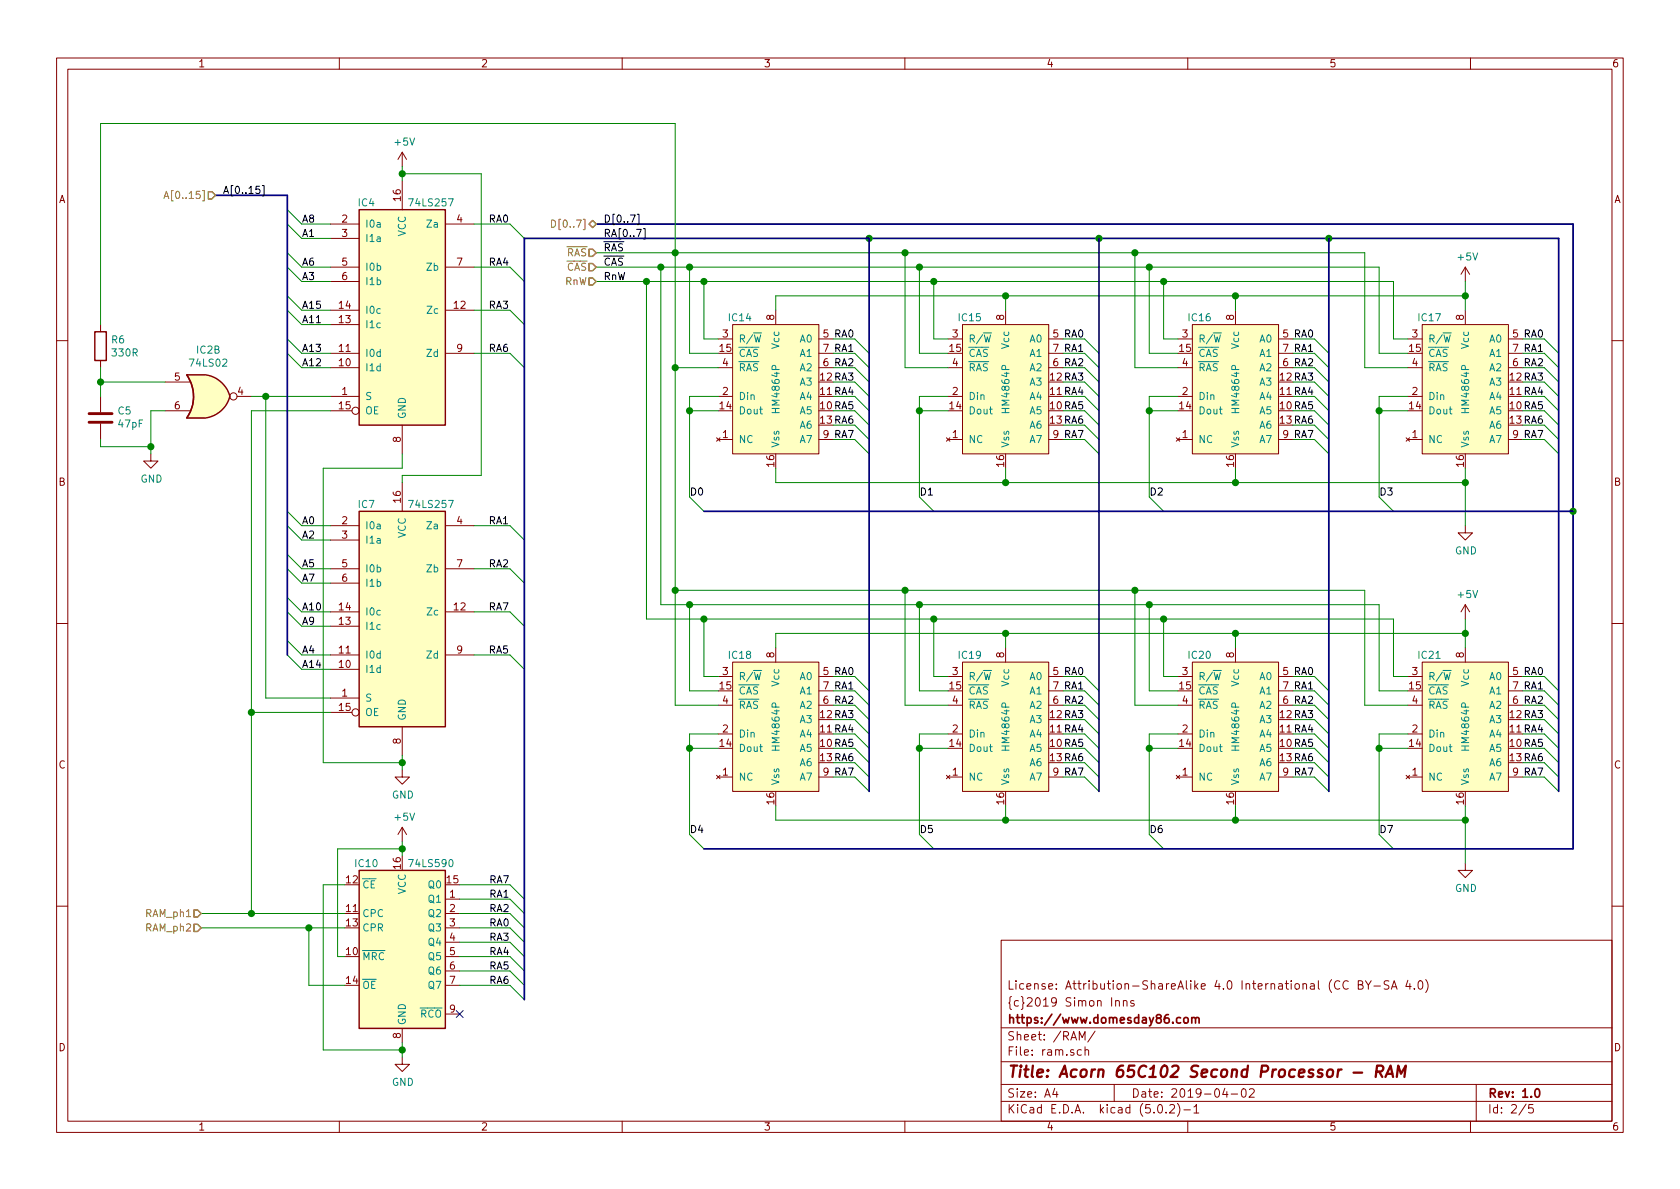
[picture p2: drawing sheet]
<svg xmlns="http://www.w3.org/2000/svg" width="297mm" height="210mm" viewBox="0 0 297 210" stroke-linecap="round" stroke-linejoin="round" font-family="sans-serif">
<defs><g id="words">
<text font-size="2.8" fill="#840000" x="178" y="190.5">Title: Acorn 65C102 Second Processor - RAM</text>
<g font-size="2.1" fill="#840000">
<text x="178" y="178">{c}2019 Simon Inns</text>
<text x="178" y="175">License: Attribution-ShareAlike 4.0 International (CC BY-SA 4.0)</text>
<text x="178" y="184">Sheet: /RAM/</text>
<text x="178" y="181">https://www.domesday86.com</text>
<text x="178" y="186.7">File: ram.sch</text>
<text x="178" y="196.9">KiCad E.D.A. kicad (5.0.2)-1</text>
<text x="178" y="194.1">Size: A4</text>
<text x="200" y="194.1">Date: 2019-04-02</text>
<text x="263" y="194.1">Rev: 1.0</text>
<text x="263" y="196.9">Id: 2/5</text>
</g>
<g font-size="1.8" fill="#840000">
<text x="35" y="11.9">1</text>
<text x="85" y="11.9">2</text>
<text x="135" y="11.9">3</text>
<text x="185" y="11.9">4</text>
<text x="235" y="11.9">5</text>
<text x="285" y="11.9">6</text>
<text x="10.4" y="35.9">A</text>
<text x="70.9" y="35.5" transform="rotate(-90 70.9 35.5)">16</text>
<text x="285.4" y="35.9">A</text>
<text x="60.5" y="39.4">2</text>
<text x="60.5" y="41.9">3</text>
<text x="80.8" y="39.4">4</text>
<text x="60.5" y="47">5</text>
<text x="80.8" y="47">7</text>
<text x="60.5" y="49.5">6</text>
<text x="60" y="57.1">13</text>
<text x="60" y="54.6">14</text>
<text x="80.3" y="54.6">12</text>
<text x="127.8" y="59.7">3</text>
<text x="136.9" y="56.6" transform="rotate(-90 136.9 56.6)">8</text>
<text x="168.4" y="59.7">3</text>
<text x="177.5" y="56.6" transform="rotate(-90 177.5 56.6)">8</text>
<text x="209.1" y="59.7">3</text>
<text x="218.2" y="56.6" transform="rotate(-90 218.2 56.6)">8</text>
<text x="249.7" y="59.7">3</text>
<text x="258.8" y="56.6" transform="rotate(-90 258.8 56.6)">8</text>
<text x="60" y="64.8">10</text>
<text x="60" y="62.2">11</text>
<text x="80.8" y="62.2">9</text>
<text x="127.3" y="62.2">15</text>
<text x="127.8" y="64.8">4</text>
<text x="167.9" y="62.2">15</text>
<text x="168.4" y="64.8">4</text>
<text x="208.6" y="62.2">15</text>
<text x="209.1" y="64.8">4</text>
<text x="249.2" y="62.2">15</text>
<text x="249.7" y="64.8">4</text>
<text x="30.9" y="67.3">5</text>
<text x="42.1" y="69.8">4</text>
<text x="60.5" y="69.8">1</text>
<text x="127.8" y="69.8">2</text>
<text x="168.4" y="69.8">2</text>
<text x="209.1" y="69.8">2</text>
<text x="249.7" y="69.8">2</text>
<text x="30.9" y="72.4">6</text>
<text x="60" y="72.4">15</text>
<text x="127.3" y="72.4">14</text>
<text x="127.8" y="77.5">1</text>
<text x="167.9" y="72.4">14</text>
<text x="168.4" y="77.5">1</text>
<text x="208.6" y="72.4">14</text>
<text x="209.1" y="77.5">1</text>
<text x="249.2" y="72.4">14</text>
<text x="249.7" y="77.5">1</text>
<text x="70.9" y="78.2" transform="rotate(-90 70.9 78.2)">8</text>
<text x="136.9" y="82.5" transform="rotate(-90 136.9 82.5)">16</text>
<text x="177.5" y="82.5" transform="rotate(-90 177.5 82.5)">16</text>
<text x="218.2" y="82.5" transform="rotate(-90 218.2 82.5)">16</text>
<text x="258.8" y="82.5" transform="rotate(-90 258.8 82.5)">16</text>
<text x="10.4" y="85.9">B</text>
<text x="70.9" y="88.8" transform="rotate(-90 70.9 88.8)">16</text>
<text x="285.4" y="85.9">B</text>
<text x="60.5" y="92.7">2</text>
<text x="60.5" y="95.2">3</text>
<text x="80.8" y="92.7">4</text>
<text x="60.5" y="100.3">5</text>
<text x="80.8" y="100.3">7</text>
<text x="60" y="107.9">14</text>
<text x="60.5" y="102.9">6</text>
<text x="80.3" y="107.9">12</text>
<text x="60" y="110.5">13</text>
<text x="60" y="118.1">10</text>
<text x="60" y="115.6">11</text>
<text x="80.8" y="115.6">9</text>
<text x="127.8" y="119.4">3</text>
<text x="136.9" y="116.3" transform="rotate(-90 136.9 116.3)">8</text>
<text x="168.4" y="119.4">3</text>
<text x="177.5" y="116.3" transform="rotate(-90 177.5 116.3)">8</text>
<text x="209.1" y="119.4">3</text>
<text x="218.2" y="116.3" transform="rotate(-90 218.2 116.3)">8</text>
<text x="249.7" y="119.4">3</text>
<text x="258.8" y="116.3" transform="rotate(-90 258.8 116.3)">8</text>
<text x="60" y="125.7">15</text>
<text x="60.5" y="123.2">1</text>
<text x="127.3" y="121.9">15</text>
<text x="127.8" y="124.5">4</text>
<text x="167.9" y="121.9">15</text>
<text x="168.4" y="124.5">4</text>
<text x="208.6" y="121.9">15</text>
<text x="209.1" y="124.5">4</text>
<text x="249.2" y="121.9">15</text>
<text x="249.7" y="124.5">4</text>
<text x="70.9" y="131.5" transform="rotate(-90 70.9 131.5)">8</text>
<text x="127.8" y="129.5">2</text>
<text x="168.4" y="129.5">2</text>
<text x="209.1" y="129.5">2</text>
<text x="249.7" y="129.5">2</text>
<text x="10.4" y="135.9">C</text>
<text x="127.3" y="132.1">14</text>
<text x="127.8" y="137.2">1</text>
<text x="167.9" y="132.1">14</text>
<text x="168.4" y="137.2">1</text>
<text x="208.6" y="132.1">14</text>
<text x="209.1" y="137.2">1</text>
<text x="249.2" y="132.1">14</text>
<text x="249.7" y="137.2">1</text>
<text x="285.4" y="135.9">C</text>
<text x="136.9" y="142.2" transform="rotate(-90 136.9 142.2)">16</text>
<text x="177.5" y="142.2" transform="rotate(-90 177.5 142.2)">16</text>
<text x="218.2" y="142.2" transform="rotate(-90 218.2 142.2)">16</text>
<text x="258.8" y="142.2" transform="rotate(-90 258.8 142.2)">16</text>
<text x="70.9" y="153.6" transform="rotate(-90 70.9 153.6)">16</text>
<text x="61.3" y="161.3">11</text>
<text x="61.3" y="156.2">12</text>
<text x="79" y="156.2">15</text>
<text x="79.5" y="158.7">1</text>
<text x="79.5" y="161.3">2</text>
<text x="61.3" y="163.8">13</text>
<text x="79.5" y="163.8">3</text>
<text x="79.5" y="166.4">4</text>
<text x="61.3" y="168.9">10</text>
<text x="61.3" y="174">14</text>
<text x="79.5" y="168.9">5</text>
<text x="79.5" y="171.4">6</text>
<text x="79.5" y="174">7</text>
<text x="79.5" y="179.1">9</text>
<text x="10.4" y="185.9">D</text>
<text x="70.9" y="183.6" transform="rotate(-90 70.9 183.6)">8</text>
<text x="285.4" y="185.9">D</text>
<text x="35" y="199.9">1</text>
<text x="85" y="199.9">2</text>
<text x="135" y="199.9">3</text>
<text x="185" y="199.9">4</text>
<text x="235" y="199.9">5</text>
<text x="285" y="199.9">6</text>
</g>
<g font-size="1.8" fill="#008484">
<text x="69.9" y="25.7">+5V</text>
<text x="63.4" y="36.5">IC4</text>
<text x="64.5" y="40.3">I0a</text>
<text x="71.8" y="41.8" transform="rotate(-90 71.8 41.8)">VCC</text>
<text x="72.6" y="36.5">74LS257</text>
<text x="75.7" y="40.3">Za</text>
<text x="64.5" y="42.8">I1a</text>
<text x="64.5" y="47.9">I0b</text>
<text x="75.6" y="47.9">Zb</text>
<text x="257.9" y="46.1">+5V</text>
<text x="64.5" y="50.4">I1b</text>
<text x="64.5" y="58">I1c</text>
<text x="64.5" y="55.5">I0c</text>
<text x="75.7" y="55.5">Zc</text>
<text x="129" y="56.8">IC14</text>
<text x="169.6" y="56.8">IC15</text>
<text x="210.2" y="56.8">IC16</text>
<text x="250.9" y="56.8">IC17</text>
<text x="19.8" y="60.7">R6</text>
<text x="20" y="63">330R</text>
<text x="33.7" y="64.8">74LS02</text>
<text x="34.8" y="62.5">IC2B</text>
<text x="64.5" y="65.7">I1d</text>
<text x="64.5" y="63.1">I0d</text>
<text x="75.6" y="63.1">Zd</text>
<text x="130.6" y="63.1">CAS</text>
<text x="130.6" y="60.6">R/W</text>
<text x="130.6" y="65.7">RAS</text>
<text x="137.8" y="61.6" transform="rotate(-90 137.8 61.6)">Vcc</text>
<text x="141.5" y="60.6">A0</text>
<text x="141.5" y="65.7">A2</text>
<text x="141.5" y="63.1">A1</text>
<text x="171.2" y="63.1">CAS</text>
<text x="171.2" y="60.6">R/W</text>
<text x="171.2" y="65.7">RAS</text>
<text x="178.4" y="61.6" transform="rotate(-90 178.4 61.6)">Vcc</text>
<text x="182.1" y="60.6">A0</text>
<text x="182.1" y="65.7">A2</text>
<text x="182.1" y="63.1">A1</text>
<text x="211.8" y="63.1">CAS</text>
<text x="211.8" y="60.6">R/W</text>
<text x="211.8" y="65.7">RAS</text>
<text x="219.1" y="61.6" transform="rotate(-90 219.1 61.6)">Vcc</text>
<text x="222.8" y="60.6">A0</text>
<text x="222.8" y="65.7">A2</text>
<text x="222.8" y="63.1">A1</text>
<text x="252.5" y="63.1">CAS</text>
<text x="252.5" y="60.6">R/W</text>
<text x="252.5" y="65.7">RAS</text>
<text x="259.7" y="61.6" transform="rotate(-90 259.7 61.6)">Vcc</text>
<text x="263.4" y="60.6">A0</text>
<text x="263.4" y="65.7">A2</text>
<text x="263.4" y="63.1">A1</text>
<text x="64.5" y="70.7">S</text>
<text x="130.6" y="70.7">Din</text>
<text x="141.5" y="70.7">A4</text>
<text x="141.5" y="68.2">A3</text>
<text x="171.2" y="70.7">Din</text>
<text x="182.1" y="70.7">A4</text>
<text x="182.1" y="68.2">A3</text>
<text x="211.8" y="70.7">Din</text>
<text x="222.8" y="70.7">A4</text>
<text x="222.8" y="68.2">A3</text>
<text x="252.5" y="70.7">Din</text>
<text x="263.4" y="70.7">A4</text>
<text x="263.4" y="68.2">A3</text>
<text x="20.9" y="73.3">C5</text>
<text x="21" y="75.6">47pF</text>
<text x="64.5" y="73.3">OE</text>
<text x="71.8" y="74.2" transform="rotate(-90 71.8 74.2)">GND</text>
<text x="130.6" y="73.3">Dout</text>
<text x="137.8" y="72.8" transform="rotate(-90 137.8 72.8)">HM4864P</text>
<text x="141.5" y="73.3">A5</text>
<text x="141.5" y="75.8">A6</text>
<text x="171.2" y="73.3">Dout</text>
<text x="178.5" y="72.8" transform="rotate(-90 178.5 72.8)">HM4864P</text>
<text x="182.1" y="73.3">A5</text>
<text x="182.1" y="75.8">A6</text>
<text x="211.8" y="73.3">Dout</text>
<text x="219.1" y="72.8" transform="rotate(-90 219.1 72.8)">HM4864P</text>
<text x="222.8" y="73.3">A5</text>
<text x="222.8" y="75.8">A6</text>
<text x="252.5" y="73.3">Dout</text>
<text x="259.8" y="72.8" transform="rotate(-90 259.8 72.8)">HM4864P</text>
<text x="263.4" y="73.3">A5</text>
<text x="263.4" y="75.8">A6</text>
<text x="130.6" y="78.4">NC</text>
<text x="137.8" y="79.2" transform="rotate(-90 137.8 79.2)">Vss</text>
<text x="141.5" y="78.4">A7</text>
<text x="171.2" y="78.4">NC</text>
<text x="178.4" y="79.2" transform="rotate(-90 178.4 79.2)">Vss</text>
<text x="182.1" y="78.4">A7</text>
<text x="211.8" y="78.4">NC</text>
<text x="219.1" y="79.2" transform="rotate(-90 219.1 79.2)">Vss</text>
<text x="222.8" y="78.4">A7</text>
<text x="252.5" y="78.4">NC</text>
<text x="259.7" y="79.2" transform="rotate(-90 259.7 79.2)">Vss</text>
<text x="263.4" y="78.4">A7</text>
<text x="24.8" y="85.3">GND</text>
<text x="63.4" y="89.8">IC7</text>
<text x="72.6" y="89.8">74LS257</text>
<text x="64.5" y="93.6">I0a</text>
<text x="71.8" y="95.2" transform="rotate(-90 71.8 95.2)">VCC</text>
<text x="75.7" y="93.6">Za</text>
<text x="64.5" y="96.1">I1a</text>
<text x="64.5" y="101.2">I0b</text>
<text x="75.6" y="101.2">Zb</text>
<text x="257.3" y="98">GND</text>
<text x="64.5" y="103.8">I1b</text>
<text x="257.9" y="105.8">+5V</text>
<text x="64.5" y="111.4">I1c</text>
<text x="64.5" y="108.8">I0c</text>
<text x="75.7" y="108.8">Zc</text>
<text x="64.5" y="119">I1d</text>
<text x="64.5" y="116.5">I0d</text>
<text x="75.6" y="116.5">Zd</text>
<text x="129" y="116.5">IC18</text>
<text x="169.6" y="116.5">IC19</text>
<text x="210.2" y="116.5">IC20</text>
<text x="250.9" y="116.5">IC21</text>
<text x="64.5" y="124.1">S</text>
<text x="130.6" y="122.8">CAS</text>
<text x="130.6" y="120.3">R/W</text>
<text x="130.6" y="125.3">RAS</text>
<text x="137.8" y="121.3" transform="rotate(-90 137.8 121.3)">Vcc</text>
<text x="141.5" y="120.3">A0</text>
<text x="141.5" y="125.3">A2</text>
<text x="141.5" y="122.8">A1</text>
<text x="171.2" y="122.8">CAS</text>
<text x="171.2" y="120.3">R/W</text>
<text x="171.2" y="125.3">RAS</text>
<text x="178.4" y="121.3" transform="rotate(-90 178.4 121.3)">Vcc</text>
<text x="182.1" y="120.3">A0</text>
<text x="182.1" y="125.3">A2</text>
<text x="182.1" y="122.8">A1</text>
<text x="211.8" y="122.8">CAS</text>
<text x="211.8" y="120.3">R/W</text>
<text x="211.8" y="125.3">RAS</text>
<text x="219.1" y="121.3" transform="rotate(-90 219.1 121.3)">Vcc</text>
<text x="222.8" y="120.3">A0</text>
<text x="222.8" y="125.3">A2</text>
<text x="222.8" y="122.8">A1</text>
<text x="252.5" y="122.8">CAS</text>
<text x="252.5" y="120.3">R/W</text>
<text x="252.5" y="125.3">RAS</text>
<text x="259.7" y="121.3" transform="rotate(-90 259.7 121.3)">Vcc</text>
<text x="263.4" y="120.3">A0</text>
<text x="263.4" y="125.3">A2</text>
<text x="263.4" y="122.8">A1</text>
<text x="64.5" y="126.6">OE</text>
<text x="71.8" y="127.5" transform="rotate(-90 71.8 127.5)">GND</text>
<text x="130.6" y="130.4">Din</text>
<text x="141.5" y="130.4">A4</text>
<text x="141.5" y="127.9">A3</text>
<text x="171.2" y="130.4">Din</text>
<text x="182.1" y="130.4">A4</text>
<text x="182.1" y="127.9">A3</text>
<text x="211.8" y="130.4">Din</text>
<text x="222.8" y="130.4">A4</text>
<text x="222.8" y="127.9">A3</text>
<text x="252.5" y="130.4">Din</text>
<text x="263.4" y="130.4">A4</text>
<text x="263.4" y="127.9">A3</text>
<text x="130.6" y="133">Dout</text>
<text x="137.8" y="132.5" transform="rotate(-90 137.8 132.5)">HM4864P</text>
<text x="141.5" y="133">A5</text>
<text x="141.5" y="135.5">A6</text>
<text x="171.2" y="133">Dout</text>
<text x="178.5" y="132.5" transform="rotate(-90 178.5 132.5)">HM4864P</text>
<text x="182.1" y="133">A5</text>
<text x="182.1" y="135.5">A6</text>
<text x="211.8" y="133">Dout</text>
<text x="219.1" y="132.5" transform="rotate(-90 219.1 132.5)">HM4864P</text>
<text x="222.8" y="133">A5</text>
<text x="222.8" y="135.5">A6</text>
<text x="252.5" y="133">Dout</text>
<text x="259.8" y="132.5" transform="rotate(-90 259.8 132.5)">HM4864P</text>
<text x="263.4" y="133">A5</text>
<text x="263.4" y="135.5">A6</text>
<text x="69.3" y="141.2">GND</text>
<text x="130.6" y="138">NC</text>
<text x="137.8" y="138.9" transform="rotate(-90 137.8 138.9)">Vss</text>
<text x="141.5" y="138">A7</text>
<text x="171.2" y="138">NC</text>
<text x="178.4" y="138.9" transform="rotate(-90 178.4 138.9)">Vss</text>
<text x="182.1" y="138">A7</text>
<text x="211.8" y="138">NC</text>
<text x="219.1" y="138.9" transform="rotate(-90 219.1 138.9)">Vss</text>
<text x="222.8" y="138">A7</text>
<text x="252.5" y="138">NC</text>
<text x="259.7" y="138.9" transform="rotate(-90 259.7 138.9)">Vss</text>
<text x="263.4" y="138">A7</text>
<text x="69.9" y="145.1">+5V</text>
<text x="62.9" y="153.3">IC10</text>
<text x="72.6" y="153.3">74LS590</text>
<text x="64" y="157.1">CE</text>
<text x="71.8" y="158.2" transform="rotate(-90 71.8 158.2)">VCC</text>
<text x="75.9" y="159.6">Q1</text>
<text x="75.9" y="157.1">Q0</text>
<text x="257.3" y="157.7">GND</text>
<text x="64" y="162.2">CPC</text>
<text x="64" y="164.7">CPR</text>
<text x="75.9" y="162.2">Q2</text>
<text x="75.9" y="164.7">Q3</text>
<text x="75.9" y="167.3">Q4</text>
<text x="64" y="169.8">MRC</text>
<text x="75.9" y="169.8">Q5</text>
<text x="75.9" y="172.3">Q6</text>
<text x="64" y="174.9">OE</text>
<text x="74.3" y="180">RCO</text>
<text x="75.9" y="174.9">Q7</text>
<text x="71.8" y="181.4" transform="rotate(-90 71.8 181.4)">GND</text>
<text x="69.3" y="192">GND</text>
</g>
<g font-size="1.8" fill="#848400">
<text x="30.2" y="35.2">A[0..15]</text>
<text x="98.5" y="40.3">D[0..7]</text>
<text x="100.2" y="45.3">RAS</text>
<text x="100.2" y="47.9">CAS</text>
<text x="99.8" y="50.4">RnW</text>
<text x="25.9" y="162.2">RAM_ph1</text>
<text x="25.9" y="164.7">RAM_ph2</text>
</g>
<g font-size="1.8">
<text x="39.4" y="34.3">A[0..15]</text>
<text x="53.3" y="41.9">A1</text>
<text x="53.3" y="39.4">A8</text>
<text x="86.4" y="39.4">RA0</text>
<text x="106.7" y="39.4">D[0..7]</text>
<text x="106.7" y="41.9">RA[0..7]</text>
<text x="53.3" y="47">A6</text>
<text x="86.4" y="47">RA4</text>
<text x="106.7" y="44.4">RAS</text>
<text x="106.7" y="47">CAS</text>
<text x="53.3" y="49.5">A3</text>
<text x="106.7" y="49.5">RnW</text>
<text x="53.3" y="54.6">A15</text>
<text x="53.3" y="57.1">A11</text>
<text x="86.4" y="54.6">RA3</text>
<text x="145.6" y="59.7">5 RA0</text>
<text x="186.2" y="59.7">5 RA0</text>
<text x="226.8" y="59.7">5 RA0</text>
<text x="267.5" y="59.7">5 RA0</text>
<text x="53.3" y="62.2">A13</text>
<text x="53.3" y="64.8">A12</text>
<text x="86.4" y="62.2">RA6</text>
<text x="145.6" y="64.8">6 RA2</text>
<text x="145.6" y="62.2">7 RA1</text>
<text x="186.2" y="64.8">6 RA2</text>
<text x="186.2" y="62.2">7 RA1</text>
<text x="226.8" y="64.8">6 RA2</text>
<text x="226.8" y="62.2">7 RA1</text>
<text x="267.5" y="64.8">6 RA2</text>
<text x="267.5" y="62.2">7 RA1</text>
<text x="145.1" y="69.8">11 RA4</text>
<text x="145.1" y="67.3">12 RA3</text>
<text x="185.7" y="69.8">11 RA4</text>
<text x="185.7" y="67.3">12 RA3</text>
<text x="226.4" y="69.8">11 RA4</text>
<text x="226.4" y="67.3">12 RA3</text>
<text x="267" y="69.8">11 RA4</text>
<text x="267" y="67.3">12 RA3</text>
<text x="145.1" y="72.4">10 RA5</text>
<text x="145.1" y="74.9">13 RA6</text>
<text x="145.6" y="77.5">9 RA7</text>
<text x="185.7" y="72.4">10 RA5</text>
<text x="185.7" y="74.9">13 RA6</text>
<text x="186.2" y="77.5">9 RA7</text>
<text x="226.4" y="72.4">10 RA5</text>
<text x="226.4" y="74.9">13 RA6</text>
<text x="226.8" y="77.5">9 RA7</text>
<text x="267" y="72.4">10 RA5</text>
<text x="267" y="74.9">13 RA6</text>
<text x="267.5" y="77.5">9 RA7</text>
<text x="121.9" y="87.6">D0</text>
<text x="162.6" y="87.6">D1</text>
<text x="203.2" y="87.6">D2</text>
<text x="243.8" y="87.6">D3</text>
<text x="53.3" y="95.2">A2</text>
<text x="53.3" y="92.7">A0</text>
<text x="86.4" y="92.7">RA1</text>
<text x="53.3" y="100.3">A5</text>
<text x="86.4" y="100.3">RA2</text>
<text x="53.3" y="102.9">A7</text>
<text x="53.3" y="107.9">A10</text>
<text x="86.4" y="107.9">RA7</text>
<text x="53.3" y="110.5">A9</text>
<text x="53.3" y="115.6">A4</text>
<text x="53.3" y="118.1">A14</text>
<text x="86.4" y="115.6">RA5</text>
<text x="145.6" y="119.4">5 RA0</text>
<text x="186.2" y="119.4">5 RA0</text>
<text x="226.8" y="119.4">5 RA0</text>
<text x="267.5" y="119.4">5 RA0</text>
<text x="145.6" y="124.5">6 RA2</text>
<text x="145.6" y="121.9">7 RA1</text>
<text x="186.2" y="124.5">6 RA2</text>
<text x="186.2" y="121.9">7 RA1</text>
<text x="226.8" y="124.5">6 RA2</text>
<text x="226.8" y="121.9">7 RA1</text>
<text x="267.5" y="124.5">6 RA2</text>
<text x="267.5" y="121.9">7 RA1</text>
<text x="145.1" y="129.5">11 RA4</text>
<text x="145.1" y="127">12 RA3</text>
<text x="185.7" y="129.5">11 RA4</text>
<text x="185.7" y="127">12 RA3</text>
<text x="226.4" y="129.5">11 RA4</text>
<text x="226.4" y="127">12 RA3</text>
<text x="267" y="129.5">11 RA4</text>
<text x="267" y="127">12 RA3</text>
<text x="145.1" y="132.1">10 RA5</text>
<text x="145.1" y="134.6">13 RA6</text>
<text x="145.6" y="137.2">9 RA7</text>
<text x="185.7" y="132.1">10 RA5</text>
<text x="185.7" y="134.6">13 RA6</text>
<text x="186.2" y="137.2">9 RA7</text>
<text x="226.4" y="132.1">10 RA5</text>
<text x="226.4" y="134.6">13 RA6</text>
<text x="226.8" y="137.2">9 RA7</text>
<text x="267" y="132.1">10 RA5</text>
<text x="267" y="134.6">13 RA6</text>
<text x="267.5" y="137.2">9 RA7</text>
<text x="121.9" y="147.3">D4</text>
<text x="162.6" y="147.3">D5</text>
<text x="203.2" y="147.3">D6</text>
<text x="243.8" y="147.3">D7</text>
<text x="86.6" y="156.2">RA7</text>
<text x="86.6" y="158.7">RA1</text>
<text x="86.6" y="161.3">RA2</text>
<text x="86.6" y="163.8">RA0</text>
<text x="86.6" y="166.4">RA3</text>
<text x="86.6" y="168.9">RA4</text>
<text x="86.6" y="171.4">RA5</text>
<text x="86.6" y="174">RA6</text>
</g>
</g></defs>
<g fill="none" stroke="#840000" stroke-width=".18">
<path d="M10 10.3h277v189.9h-277zM12 12.2h273v186.1h-273zM60 10.3v1.9M110 10.3v1.9M160 10.3v1.9M210 10.3v1.9M260 10.3v1.9M58.4 39.6h5.1M71.1 26.9v2.6M71.1 32v5.1M71.1 26.9l-.7 1.3M71.1 26.9l.8 1.3"/>
<path d="M78.7 39.6h5.1M17.8 57.4v1.3M58.4 54.9h5.1M58.4 57.4h5.1M58.4 42.2h5.1M58.4 47.2h5.1M58.4 49.8h5.1M78.7 54.9h5.1M78.7 47.2h5.1M127 59.9h2.5M129.5 57.4h15.3v22.9h-15.3zM137.2 54.9v2.5"/>
<path d="M144.8 59.9h2.5M167.6 59.9h2.6M170.2 57.4h15.2v22.9h-15.2zM177.8 54.9v2.5M185.4 59.9h2.6M208.3 59.9h2.5M210.8 57.4h15.3v22.9h-15.3zM218.4 54.9v2.5M226.1 59.9h2.5M248.9 59.9h2.6M251.5 57.4h15.2v22.9h-15.2zM259.1 47.2v2.6"/>
<path d="M259.1 54.9v2.5M259.1 47.2l-.8 1.3M259.1 47.2l.7 1.3M266.7 59.9h2.5M10 60.2h2M17.8 63.7v1.3M17.8 70.1v2.8M17.8 74.9v2.8M29.2 72.6h4.3M29.2 67.6h4.3M41.9 70.1h2.5M58.4 70.1h5.1"/>
<path d="M58.4 65h5.1M58.4 62.5h5.1M58.4 72.6h3.8M71.1 75.2v5.1M78.7 62.5h5.1M126.7 77.4l.6 .6M127 77.7h2.5M127 70.1h2.5M127 65h2.5M127.3 77.4l-.6 .6M144.8 77.7h2.5M144.8 65h2.5"/>
<path d="M144.8 62.5h2.5M167.3 77.4l.6 .6M167.6 77.7h2.6M167.6 70.1h2.6M167.6 65h2.6M167.9 77.4l-.6 .6M185.4 77.7h2.6M185.4 65h2.6M185.4 62.5h2.6M208 77.4l.6 .6M208.3 77.7h2.5M208.3 70.1h2.5"/>
<path d="M208.3 65h2.5M208.6 77.4l-.6 .6M226.1 77.7h2.5M226.1 65h2.5M226.1 62.5h2.5M248.6 77.4l.6 .6M248.9 77.7h2.6M248.9 70.1h2.6M248.9 65h2.6M249.2 77.4l-.6 .6M266.7 77.7h2.5M266.7 65h2.5"/>
<path d="M266.7 62.5h2.5M285 60.2h2M26.7 80.3v1.2h1.2l-1.2 1.3-1.3-1.3h1.3M58.4 93h5.1M58.4 95.5h5.1M71.1 85.3v5.1M78.7 93h5.1M259.1 93v1.2h1.2l-1.2 1.3-1.3-1.3h1.3M10 110.3h2M58.4 118.4h5.1M58.4 115.8h5.1M58.4 108.2h5.1"/>
<path d="M58.4 110.7h5.1M58.4 100.6h5.1M58.4 103.1h5.1M78.7 115.8h5.1M78.7 108.2h5.1M78.7 100.6h5.1M127 119.6h2.5M129.5 117.1h15.3v22.8h-15.3zM137.2 114.5v2.6M144.8 119.6h2.5M167.6 119.6h2.6M170.2 117.1h15.2v22.8h-15.2z"/>
<path d="M177.8 114.5v2.6M185.4 119.6h2.6M208.3 119.6h2.5M210.8 117.1h15.3v22.8h-15.3zM218.4 114.5v2.6M226.1 119.6h2.5M248.9 119.6h2.6M251.5 117.1h15.2v22.8h-15.2zM259.1 106.9v2.6M259.1 114.5v2.6M259.1 106.9l-.8 1.3M259.1 106.9l.7 1.3"/>
<path d="M266.7 119.6h2.5M285 110.3h2M58.4 123.4h5.1M58.4 126h3.8M71.1 136.1v1.3h1.3l-1.3 1.3-1.3-1.3h1.3M71.1 128.5v5.1M126.7 137.1l.6 .6M127 137.4h2.5M127 129.8h2.5M127 124.7h2.5M127.3 137.1l-.6 .6M144.8 137.4h2.5"/>
<path d="M144.8 124.7h2.5M144.8 122.2h2.5M167.3 137.1l.6 .6M167.6 137.4h2.6M167.6 129.8h2.6M167.6 124.7h2.6M167.9 137.1l-.6 .6M185.4 137.4h2.6M185.4 124.7h2.6M185.4 122.2h2.6M208 137.1l.6 .6M208.3 137.4h2.5"/>
<path d="M208.3 129.8h2.5M208.3 124.7h2.5M208.6 137.1l-.6 .6M226.1 137.4h2.5M226.1 124.7h2.5M226.1 122.2h2.5M248.6 137.1l.6 .6M248.9 137.4h2.6M248.9 129.8h2.6M248.9 124.7h2.6M249.2 137.1l-.6 .6M266.7 137.4h2.5"/>
<path d="M266.7 124.7h2.5M266.7 122.2h2.5M71.1 146.3v2.5M71.1 146.3l-.7 1.3M71.1 146.3l.8 1.3M78.7 159h2.6M259.1 152.6v1.3h1.2l-1.2 1.3-1.3-1.3h1.3M10 160.2h2M78.7 161.5h2.6M78.7 164.1h2.6M78.7 166.6h2.6M78.7 169.2h2.6"/>
<path d="M78.7 171.7h2.6M78.7 174.2h2.6M78.7 179.3h2.6M177 166.3h108v32h-108zM197.3 177.1v-.1a.37 .37 0 0 1 .6 .1v.8M197.3 176.9v1M198.6 177.1l.2-.2 .4 .1 .1 .9M198.6 176.9v1M200.5 177a.37 .37 0 0 0-.6 .1l.1 .3 .5 .1 .1 .1-.3 .3-.4-.1M238.4 173.6a.7 .7 0 0 0-.9 .2 .7 .7 0 0 0 .1 .9 .55 .55 0 0 0 .8 .1M240.2 174.1l.7-.1v-.3l-.1-.2-.6-.1v1.5h.5l.3-.3a.41 .41 0 0 0-.4-.5M241.4 173.4l.5 .8 .5-.8"/>
<path d="M241.9 174.2v.7M242.9 174.4h1.2M245.6 173.5l-.6-.1-.3 .3 .1 .3 .7 .4v.4l-.2 .1-.6-.1M246 174.9l.5-1.5 .5 1.5M246.2 174.5h.7M248.9 173.3l-.3 1.1h.9M249.3 173.9v1M250.1 174.8v.1M250.9 173.6l.3-.2a.94 .94 0 0 1 0 1.5l-.4-.3-.1-.6zM252.1 173.2a1.71 1.71 0 0 1 0 2.3M285 160.2h2M60 198.3v1.9"/>
<path d="M71.1 186.9v1.3h1.3l-1.3 1.3-1.3-1.3h1.3M71.1 181.9v2.5M110 198.3v1.9M160 198.3v1.9M177 194.8h108M177 191.8h108M177 187.8h108M177 181.8h108M186.5 192.5l-.4 1h1M186.8 193v1M190.8 183.9v-1.5l.5 1.1 .5-1.1v1.5M191.2 185.7l-.4-.1-.3 .3 .1 .6 .2 .1 .4-.1"/>
<path d="M191.8 185.7l.2-.1 .4 .1 .1 .9M191.8 185.1v1.5M193.6 182.3l-1.3 2M197 191.8v3M204.8 195.5l.4-.2a.94 .94 0 0 1 0 1.5 .79 .79 0 0 1-.4-1.3zM206.2 196.7v.1M206.8 195.5l.2-.2h.4l.2 .2 .1 .3-.1 .2-.8 .8h.9M208.2 195.1a1.71 1.71 0 0 1 0 2.3M209.3 196.3h1.2M210 198.3v1.9M211.1 195.8l.4-.5v1.5M211.1 196.8h.9"/>
<path d="M216.6 192.5l-.4 1h.9M216.9 193v1M217.7 193.5h1.1M219.6 192.7l.4-.2a.94 .94 0 0 1 0 1.5 .82 .82 0 0 1-.4-1.3zM220.9 192.7l.2-.2h.4l.2 .2 .1 .3-1 1h1M260 198.3v1.9M261 191.8v6.5M269.8 195.2l-1.2 2M271 195.3h-.7v.7l.2-.1 .5 .1 .1 .2-.1 .5-.2 .1-.5-.1"/>
<circle cx="41.3" cy="70.1" r=".63"/>
<circle cx="62.9" cy="72.6" r=".63"/>
<circle cx="62.9" cy="126" r=".63"/>
</g>
<path d="M210.7 179.9v1M208.7 180l-.4-.1-.3 .3 .1 .6 .2 .1 .4-.1M209.4 180.1l.2-.2 .4 .2 .1 .5-.1 .2-.4 .1-.2-.1zM210.7 180.1l.1-.1a.37 .37 0 0 1 .6 .1v.8M211.4 180.1l.2-.2 .3 .1 .1 .9M271.5 192.7l.2-.2a.81 .81 0 0 1 .6 .6 .81 .81 0 0 1-.3 .8l-.1 .1a.79 .79 0 0 1-.4-1.3z" fill="none" stroke="#840000" stroke-width=".3"/>
<path d="M239.3 189.7h1.5M243.4 189.5h.7a.56 .56 0 0 0 .5-.5 .56 .56 0 0 0-.4-.6h-.7l-.3 2M243.8 189.5l.6 .9M245 190.4l.9-2 .4 2M245.2 189.9h1M247 190.4l.2-2 .5 1.5 .9-1.5-.3 2" fill="none" stroke="#840000" stroke-width=".41"/>
<g fill="#ffffc2" stroke="#ffffc2" stroke-width=".18">
<path d="M129.5 57.4h15.3v22.9h-15.3z"/>
<path d="M170.2 57.4h15.2v22.9h-15.2z"/>
<path d="M210.8 57.4h15.3v22.9h-15.3z"/>
<path d="M251.5 57.4h15.2v22.9h-15.2z"/>
<path d="M129.5 117.1h15.3v22.8h-15.3z"/>
<path d="M170.2 117.1h15.2v22.8h-15.2z"/>
<path d="M210.8 117.1h15.3v22.8h-15.3z"/>
<path d="M251.5 117.1h15.2v22.8h-15.2z"/>
<path d="M63.5 90.4h15.2v38.1h-15.2z"/>
<path d="M63.5 37.1h15.2v38.1h-15.2z"/>
<path d="M36.2 66.3a5.2 5.2 0 0 1 4.4 3.8l-5 1.3z"/>
<path d="M35.6 68.8l5 1.3a5.2 5.2 0 0 1-4.4 3.8z"/>
<path d="M33 73.9h3.2z"/>
<path d="M33 66.3h3.2z"/>
<path d="M33 66.3h3.2v7.6h-3.2a6.7 6.7 0 0 0 0-7.6z"/>
<path d="M63.5 153.9h15.2v28h-15.2z"/>
</g>
<path d="M133.2 58.9h1.5M173.9 58.9h1.4M214.5 58.9h1.5M255.1 58.9h1.5M133.2 118.6h1.5M173.9 118.6h1.4M214.5 118.6h1.5M255.1 118.6h1.5" fill="none" stroke="#008484" stroke-width=".18"/>
<g fill="none" stroke="#008400" stroke-width=".18">
<path d="M50.8 39.6l2.5 2.6h5.1M50.8 37.1l2.5 2.5h5.1M71.1 29.5v2.5M71.1 30.7h14v53.4h-14v1.2M83.8 39.6h6.4l2.5 2.6M17.8 57.4v-35.6h101.6v102.9h7.6M50.8 59.9l2.5 2.6h5.1M50.8 47.2l2.5 2.6h5.1M50.8 44.7l2.5 2.5h5.1M50.8 52.3l2.5 2.6h5.1M50.8 54.9l2.5 2.5h5.1M83.8 47.2h6.4l2.5 2.6"/>
<path d="M83.8 54.9h6.4l2.5 2.5M105.4 49.8h141v10.1h2.5M105.4 47.2h138.4v15.3h5.1M105.4 44.7h135.9v20.3h7.6M114.3 49.8v59.7h132.1v10.1h2.5M116.8 47.2v59.7h127v15.3h5.1M121.9 47.2v15.3h5.1M124.5 49.8v10.1h2.5M147.3 59.9h3.8l2.6 2.6M160 44.7v20.3h7.6M162.6 47.2v15.3h5M165.1 49.8v10.1h2.5"/>
<path d="M177.8 52.3v2.6M188 59.9h3.8l2.5 2.6M200.7 44.7v20.3h7.6M203.2 47.2v15.3h5.1M205.7 49.8v10.1h2.6M218.4 52.3v2.6M228.6 59.9h3.8l2.5 2.6M259.1 52.3h-121.9v2.6M259.1 49.8v5.1M269.2 59.9h3.8l2.6 2.6M17.8 67.6h11.4M17.8 65v5.1"/>
<path d="M17.8 77.7v1.3h8.9M29.2 72.6h-2.5v7.7M44.4 70.1h14M47 70.1v53.3h11.4M50.8 62.5l2.5 2.5h5.1M58.4 72.6h-14v88.9M83.8 62.5h6.4l2.5 2.5M119.4 65h7.6M121.9 72.6h5.1M127 70.1h-5.1v17.8l2.6 2.5M147.3 62.5h3.8l2.6 2.5M147.3 65h3.8l2.6 2.6"/>
<path d="M147.3 67.6h3.8l2.6 2.5M147.3 70.1h3.8l2.6 2.5M147.3 72.6h3.8l2.6 2.6M147.3 75.2h3.8l2.6 2.5M147.3 77.7h3.8l2.6 2.6M162.6 72.6h5M167.6 70.1h-5v17.8l2.5 2.5M188 62.5h3.8l2.5 2.5M188 65h3.8l2.5 2.6M188 67.6h3.8l2.5 2.5M188 70.1h3.8l2.5 2.5M188 72.6h3.8l2.5 2.6"/>
<path d="M188 75.2h3.8l2.5 2.5M188 77.7h3.8l2.5 2.6M203.2 72.6h5.1M208.3 70.1h-5.1v17.8l2.5 2.5M228.6 62.5h3.8l2.5 2.5M228.6 65h3.8l2.5 2.6M228.6 67.6h3.8l2.5 2.5M228.6 70.1h3.8l2.5 2.5M228.6 72.6h3.8l2.5 2.6M228.6 75.2h3.8l2.5 2.5M228.6 77.7h3.8l2.5 2.6M243.8 72.6h5.1"/>
<path d="M248.9 70.1h-5.1v17.8l2.6 2.5M269.2 62.5h3.8l2.6 2.5M269.2 65h3.8l2.6 2.6M269.2 67.6h3.8l2.6 2.5M269.2 70.1h3.8l2.6 2.5M269.2 72.6h3.8l2.6 2.6M269.2 75.2h3.8l2.6 2.5M269.2 77.7h3.8l2.6 2.6M50.8 93l2.5 2.5h5.1M50.8 90.4l2.5 2.6h5.1M50.8 98l2.5 2.6h5.1M71.1 80.3v2.5h-14v52.1h14"/>
<path d="M83.8 93h6.4l2.5 2.5M137.2 82.8v2.5h121.9M177.8 82.8v2.5M218.4 82.8v2.5M259.1 82.8v10.2M50.8 108.2l2.5 2.5h5.1M50.8 115.8l2.5 2.6h5.1M50.8 100.6l2.5 2.5h5.1M50.8 105.7l2.5 2.5h5.1M50.8 113.3l2.5 2.5h5.1M83.8 100.6h6.4l2.5 2.5M83.8 108.2h6.4l2.5 2.5"/>
<path d="M83.8 115.8h6.4l2.5 2.6M119.4 104.4h121.9v20.3h7.6M121.9 106.9v15.3h5.1M124.5 109.5v10.1h2.5M147.3 119.6h3.8l2.6 2.6M160 104.4v20.3h7.6M162.6 106.9v15.3h5M165.1 109.5v10.1h2.5M177.8 112v2.5M188 119.6h3.8l2.5 2.6M200.7 104.4v20.3h7.6M203.2 106.9v15.3h5.1"/>
<path d="M205.7 109.5v10.1h2.6M218.4 112v2.5M228.6 119.6h3.8l2.5 2.6M259.1 112h-121.9v2.5M259.1 109.5v5M269.2 119.6h3.8l2.6 2.6M44.4 126h14M71.1 133.6v2.5M121.9 132.3h5.1M127 129.8h-5.1v17.8l2.6 2.5M147.3 122.2h3.8l2.6 2.5M147.3 124.7h3.8l2.6 2.5"/>
<path d="M147.3 127.2h3.8l2.6 2.6M147.3 129.8h3.8l2.6 2.5M147.3 132.3h3.8l2.6 2.6M147.3 134.9h3.8l2.6 2.5M147.3 137.4h3.8l2.6 2.5M162.6 132.3h5M167.6 129.8h-5v17.8l2.5 2.5M188 122.2h3.8l2.5 2.5M188 124.7h3.8l2.5 2.5M188 127.2h3.8l2.5 2.6M188 129.8h3.8l2.5 2.5M188 132.3h3.8l2.5 2.6"/>
<path d="M188 134.9h3.8l2.5 2.5M188 137.4h3.8l2.5 2.5M203.2 132.3h5.1M208.3 129.8h-5.1v17.8l2.5 2.5M228.6 122.2h3.8l2.5 2.5M228.6 124.7h3.8l2.5 2.5M228.6 127.2h3.8l2.5 2.6M228.6 129.8h3.8l2.5 2.5M228.6 132.3h3.8l2.5 2.6M228.6 134.9h3.8l2.5 2.5M228.6 137.4h3.8l2.5 2.5M243.8 132.3h5.1"/>
<path d="M248.9 129.8h-5.1v17.8l2.6 2.5M269.2 122.2h3.8l2.6 2.5M269.2 124.7h3.8l2.6 2.5M269.2 127.2h3.8l2.6 2.6M269.2 129.8h3.8l2.6 2.5M269.2 132.3h3.8l2.6 2.6M269.2 134.9h3.8l2.6 2.5M269.2 137.4h3.8l2.6 2.5M61 156.5h-3.9v29.2h14M71.1 148.8v2.6M71.1 150.1h-11.4v19.1h1.3M81.3 156.5h8.9l2.5 2.5"/>
<path d="M81.3 159h8.9l2.5 2.5M137.2 142.5v2.5h121.9M177.8 142.5v2.5M218.4 142.5v2.5M259.1 142.5v10.1M35.6 164.1h25.4M35.6 161.5h25.4M54.6 164.1v10.1h6.4M81.3 164.1h8.9l2.5 2.5M81.3 174.2h8.9l2.5 2.6M81.3 169.2h8.9l2.5 2.5M81.3 161.5h8.9l2.5 2.6"/>
<path d="M81.3 166.6h8.9l2.5 2.6M81.3 171.7h8.9l2.5 2.5M71.1 184.4v2.5"/>
</g>
<g fill="#008400" stroke="#008400" stroke-width=".25">
<circle cx="121.9" cy="72.6" r=".51"/>
<circle cx="162.6" cy="72.6" r=".51"/>
<circle cx="203.2" cy="72.6" r=".51"/>
<circle cx="243.8" cy="72.6" r=".51"/>
<circle cx="177.8" cy="52.3" r=".51"/>
<circle cx="177.8" cy="85.3" r=".51"/>
<circle cx="218.4" cy="85.3" r=".51"/>
<circle cx="218.4" cy="52.3" r=".51"/>
<circle cx="205.7" cy="49.8" r=".51"/>
<circle cx="165.1" cy="49.8" r=".51"/>
<circle cx="203.2" cy="47.2" r=".51"/>
<circle cx="162.6" cy="47.2" r=".51"/>
<circle cx="200.7" cy="44.7" r=".51"/>
<circle cx="160" cy="44.7" r=".51"/>
<circle cx="119.4" cy="44.7" r=".51"/>
<circle cx="121.9" cy="47.2" r=".51"/>
<circle cx="124.5" cy="49.8" r=".51"/>
<circle cx="121.9" cy="132.3" r=".51"/>
<circle cx="162.6" cy="132.3" r=".51"/>
<circle cx="203.2" cy="132.3" r=".51"/>
<circle cx="243.8" cy="132.3" r=".51"/>
<circle cx="177.8" cy="112" r=".51"/>
<circle cx="177.8" cy="145" r=".51"/>
<circle cx="218.4" cy="145" r=".51"/>
<circle cx="218.4" cy="112" r=".51"/>
<circle cx="259.1" cy="112" r=".51"/>
<circle cx="259.1" cy="145" r=".51"/>
<circle cx="205.7" cy="109.5" r=".51"/>
<circle cx="165.1" cy="109.5" r=".51"/>
<circle cx="124.5" cy="109.5" r=".51"/>
<circle cx="203.2" cy="106.9" r=".51"/>
<circle cx="162.6" cy="106.9" r=".51"/>
<circle cx="121.9" cy="106.9" r=".51"/>
<circle cx="200.7" cy="104.4" r=".51"/>
<circle cx="160" cy="104.4" r=".51"/>
<circle cx="119.4" cy="104.4" r=".51"/>
<circle cx="259.1" cy="85.3" r=".51"/>
<circle cx="259.1" cy="52.3" r=".51"/>
<circle cx="116.8" cy="47.2" r=".51"/>
<circle cx="114.3" cy="49.8" r=".51"/>
<circle cx="153.7" cy="42.2" r=".51"/>
<circle cx="194.3" cy="42.2" r=".51"/>
<circle cx="235" cy="42.2" r=".51"/>
<circle cx="278.1" cy="90.4" r=".51"/>
<circle cx="47" cy="70.1" r=".51"/>
<circle cx="26.7" cy="79" r=".51"/>
<circle cx="71.1" cy="30.7" r=".51"/>
<circle cx="71.1" cy="134.9" r=".51"/>
<circle cx="71.1" cy="185.7" r=".51"/>
<circle cx="71.1" cy="150.1" r=".51"/>
<circle cx="54.6" cy="164.1" r=".51"/>
<circle cx="119.4" cy="65" r=".51"/>
<circle cx="17.8" cy="67.6" r=".51"/>
<circle cx="44.5" cy="126" r=".51"/>
<circle cx="44.5" cy="161.5" r=".51"/>
</g>
<path d="M38.1 34.5h12.7v81.3M105.4 39.6h172.7v110.5h-153.6M153.7 42.2v97.7M194.3 42.2v97.7M234.9 42.2v97.7M124.5 90.4h153.6M275.6 139.9v-97.7h-182.9v134.6" fill="none" stroke="#000084" stroke-width=".3"/>
<path d="M46.4 32.8h.3v1.8h-.3M112.7 37.9h.3v1.8h-.3M113.8 40.4h.3v1.9h-.3" fill="none" stroke="#000" stroke-width=".18"/>
<path d="M63.5 37.1h15.2v38.1h-15.2zM16.8 58.7h2v5h-2zM33 66.3h3.2h-3.2a6.6 6.6 0 0 1 0 7.6h3.2h-3.2M33 66.3a6.6 6.6 0 0 1 0 7.6M36.2 66.3a5.2 5.2 0 0 1 4.4 3.8M40.6 70.1a5.2 5.2 0 0 1-4.4 3.8M63.5 90.4h15.2v38.1h-15.2zM63.5 153.9h15.2v28h-15.2z" fill="none" stroke="#840000" stroke-width=".25"/>
<path d="M15.7 73.1h4.1M15.7 74.7h4.1" fill="none" stroke="#840000" stroke-width=".51"/>
<path d="M80.7 178.7l1.2 1.2M81.9 178.7l-1.2 1.2" fill="none" stroke="#000084" stroke-width=".18"/>
<path d="M29 35.1l.4-1.3 .4 1.3M29.1 34.7h.6M97.5 38.9a.64 .64 0 0 1 .7 .6 .64 .64 0 0 1-.7 .7z" fill="none" stroke="#848400" stroke-width=".18"/>
<path d="M36.8 33.9h.7l.6 .6-.6 .7h-.7zM104.1 39.6l.7-.6 .6 .6-.6 .7zM104.1 44.1h.7l.6 .6-.6 .6h-.7zM104.1 46.6h.7l.6 .6-.6 .7h-.7zM104.1 49.1h.7l.6 .7-.6 .6h-.7zM34.3 160.9h.6l.7 .6-.7 .7h-.6zM34.3 163.4h.6l.7 .7-.7 .6h-.6z" fill="none" stroke="#848400" stroke-width=".25"/>
<use href="#words"/>
</svg>
